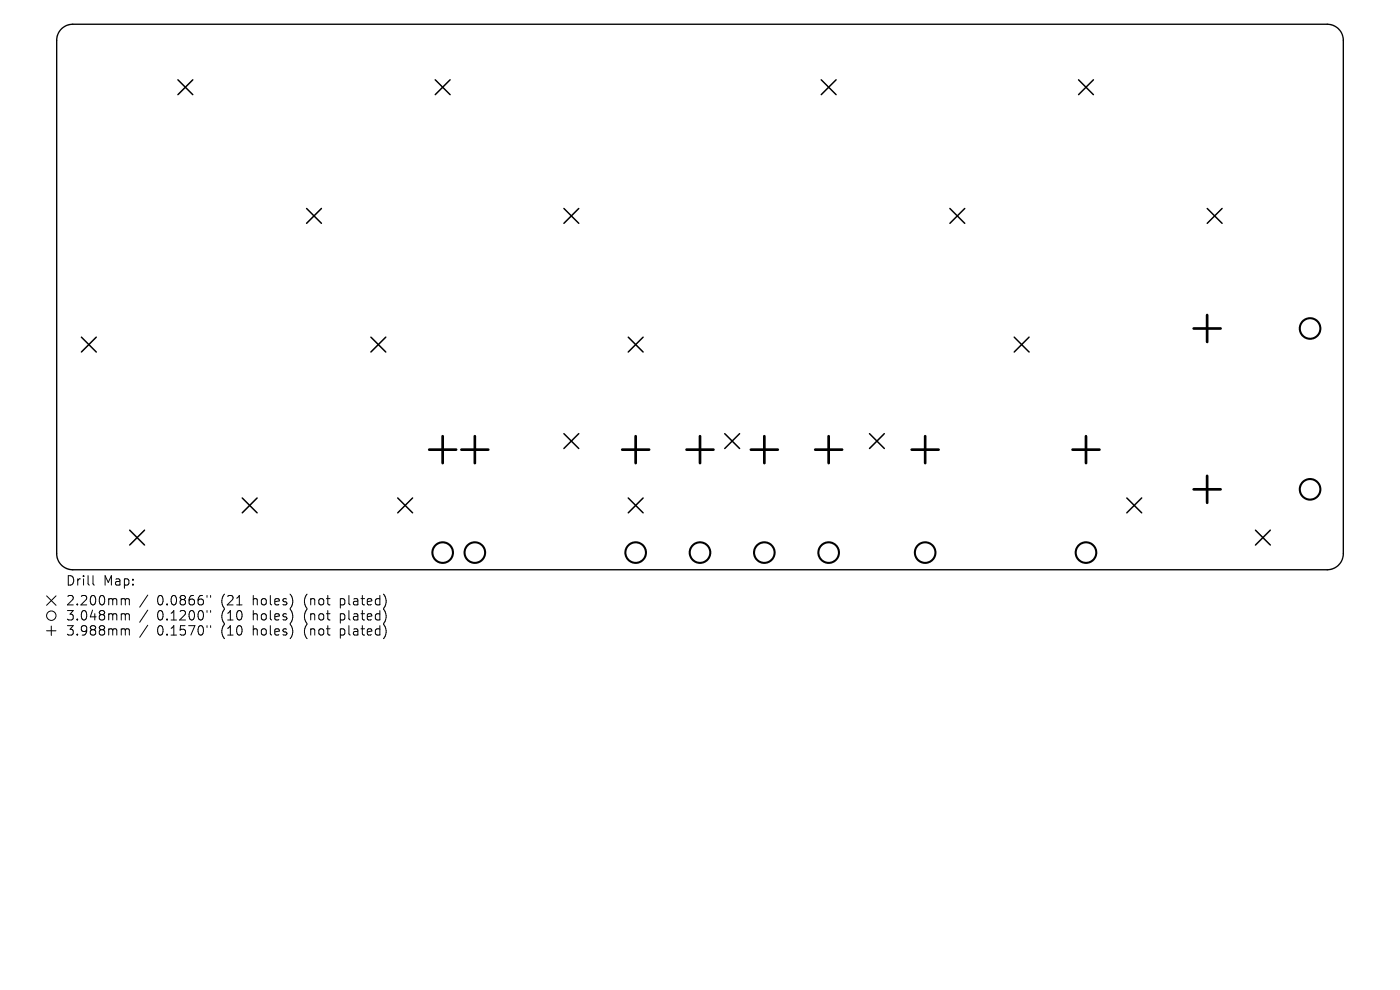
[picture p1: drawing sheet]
<svg xmlns="http://www.w3.org/2000/svg" width="297mm" height="210mm" viewBox="0 0 297 210" stroke-linecap="round" stroke-linejoin="round" font-family="sans-serif">
<defs><g id="words">
<g font-size="2.8">
<text x="13.9" y="124.5">Drill</text>
<text x="21.9" y="124.5">Map:</text>
<text x="13.9" y="128.7">2.200mm</text>
<text x="13.9" y="131.9">3.048mm</text>
<text x="33.3" y="128.7">0.0866&quot;</text>
<text x="33.3" y="131.9">0.1200&quot;</text>
<text x="47.1" y="128.7">(21</text>
<text x="47.1" y="131.9">(10</text>
<text x="53.9" y="128.7">holes)</text>
<text x="53.9" y="131.9">holes)</text>
<text x="65" y="128.7">(not</text>
<text x="65" y="131.9">(not</text>
<text x="72.8" y="128.7">plated)</text>
<text x="72.8" y="131.9">plated)</text>
<text x="13.9" y="135.1">3.988mm</text>
<text x="33.3" y="135.1">0.1570&quot;</text>
<text x="47.1" y="135.1">(10</text>
<text x="53.9" y="135.1">holes)</text>
<text x="65" y="135.1">(not</text>
<text x="72.8" y="135.1">plated)</text>
</g>
</g></defs>
<path d="M13 6.1a3.4 3.4 0 0 1 2.4-1h266.2a3.4 3.4 0 0 1 3.4 3.5v108.8a3.4 3.4 0 0 1-3.4 3.5h-266.2a3.4 3.4 0 0 1-3.4-3.5v-108.8a3.4 3.4 0 0 1 1-2.5z" fill="none" stroke="#000" stroke-width=".29"/>
<g fill="none" stroke="#000" stroke-width=".32">
<path d="M37.7 16.9l3.2 3.2M40.9 16.9l-3.2 3.2M92.3 16.9l3.2 3.2M95.5 16.9l-3.2 3.2M174.2 16.9l3.2 3.2M177.4 16.9l-3.2 3.2M228.8 16.9l3.2 3.2M232 16.9l-3.2 3.2M65 44.2l3.2 3.2M68.2 44.2l-3.2 3.2M119.6 44.2l3.2 3.2M122.8 44.2l-3.2 3.2"/>
<path d="M201.5 44.2l3.2 3.2M204.7 44.2l-3.2 3.2M256.1 44.2l3.2 3.2M259.3 44.2l-3.2 3.2M17.3 71.5l3.1 3.2M20.4 71.5l-3.1 3.2M78.7 71.5l3.1 3.2M81.8 71.5l-3.1 3.2M133.3 71.5l3.1 3.2M136.4 71.5l-3.1 3.2M215.2 71.5l3.1 3.2M218.3 71.5l-3.1 3.2"/>
<path d="M119.6 92l3.2 3.1M122.8 92l-3.2 3.1M153.7 92l3.2 3.1M156.9 92l-3.2 3.1M184.5 92l3.1 3.1M187.6 92l-3.1 3.1M27.5 112.5l3.2 3.1M30.7 112.5l-3.2 3.1M51.4 105.6l3.1 3.2M54.5 105.6l-3.1 3.2M84.4 105.6l3.1 3.2M87.5 105.6l-3.1 3.2"/>
<path d="M133.3 105.6l3.1 3.2M136.4 105.6l-3.1 3.2M239 105.6l3.2 3.2M242.2 105.6l-3.2 3.2M266.3 112.5l3.2 3.1M269.5 112.5l-3.2 3.1"/>
</g>
<g fill="none" stroke="#000" stroke-width=".44">
<circle cx="277.9" cy="69.7" r="2.18"/>
<circle cx="93.9" cy="117.2" r="2.18"/>
<circle cx="100.7" cy="117.2" r="2.18"/>
<circle cx="134.9" cy="117.2" r="2.18"/>
<circle cx="148.5" cy="117.2" r="2.18"/>
<circle cx="162.1" cy="117.2" r="2.18"/>
<circle cx="175.8" cy="117.2" r="2.18"/>
<circle cx="196.3" cy="117.2" r="2.18"/>
<circle cx="230.4" cy="117.2" r="2.18"/>
<circle cx="277.9" cy="103.8" r="2.18"/>
</g>
<g fill="none" stroke="#000" stroke-width=".57">
<path d="M253.2 69.7h5.7M256.1 66.8v5.7M91.1 95.4h5.7M93.9 92.5v5.7M97.9 95.4h5.7M100.7 92.5v5.7M132 95.4h5.7M134.9 92.5v5.7M145.6 95.4h5.8M148.5 92.5v5.7M159.3 95.4h5.7M162.1 92.5v5.7"/>
<path d="M172.9 95.4h5.8M175.8 92.5v5.7M193.4 95.4h5.7M196.3 92.5v5.7M227.5 95.4h5.7M230.4 92.5v5.7M253.2 103.8h5.7M256.1 100.9v5.8"/>
</g>
<g fill="none" stroke="#000" stroke-width=".21">
<path d="M9.9 126.4l2 2M9.9 133.8h2M10.9 132.8v2M11.9 126.4l-2 2M19.7 122.1v1.7l.3 .3M26 127h.3l.3 .3M26 130.2h.3l.3 .3M26 133.4h.3l.3 .3M26.6 127.3l.3-.3 .4 .1 .1 1.2M26.6 127.3v1M26.6 130.5v1M26.6 133.7v1"/>
<path d="M26.6 130.5l.3-.3 .4 .1 .1 1.2M26.6 133.7l.3-.3 .4 .1 .1 1.2M31.3 126.2l-1.7 2.6M31.3 129.4l-1.7 2.6M31.3 132.6l-1.7 2.6M43.9 126.3v.4M43.9 129.5v.4M43.9 132.7v.4M44.7 126.3v.4M44.7 129.5v.4M44.7 132.7v.4"/>
<circle cx="10.9" cy="130.6" r="1"/>
</g>
<use href="#words"/>
</svg>
